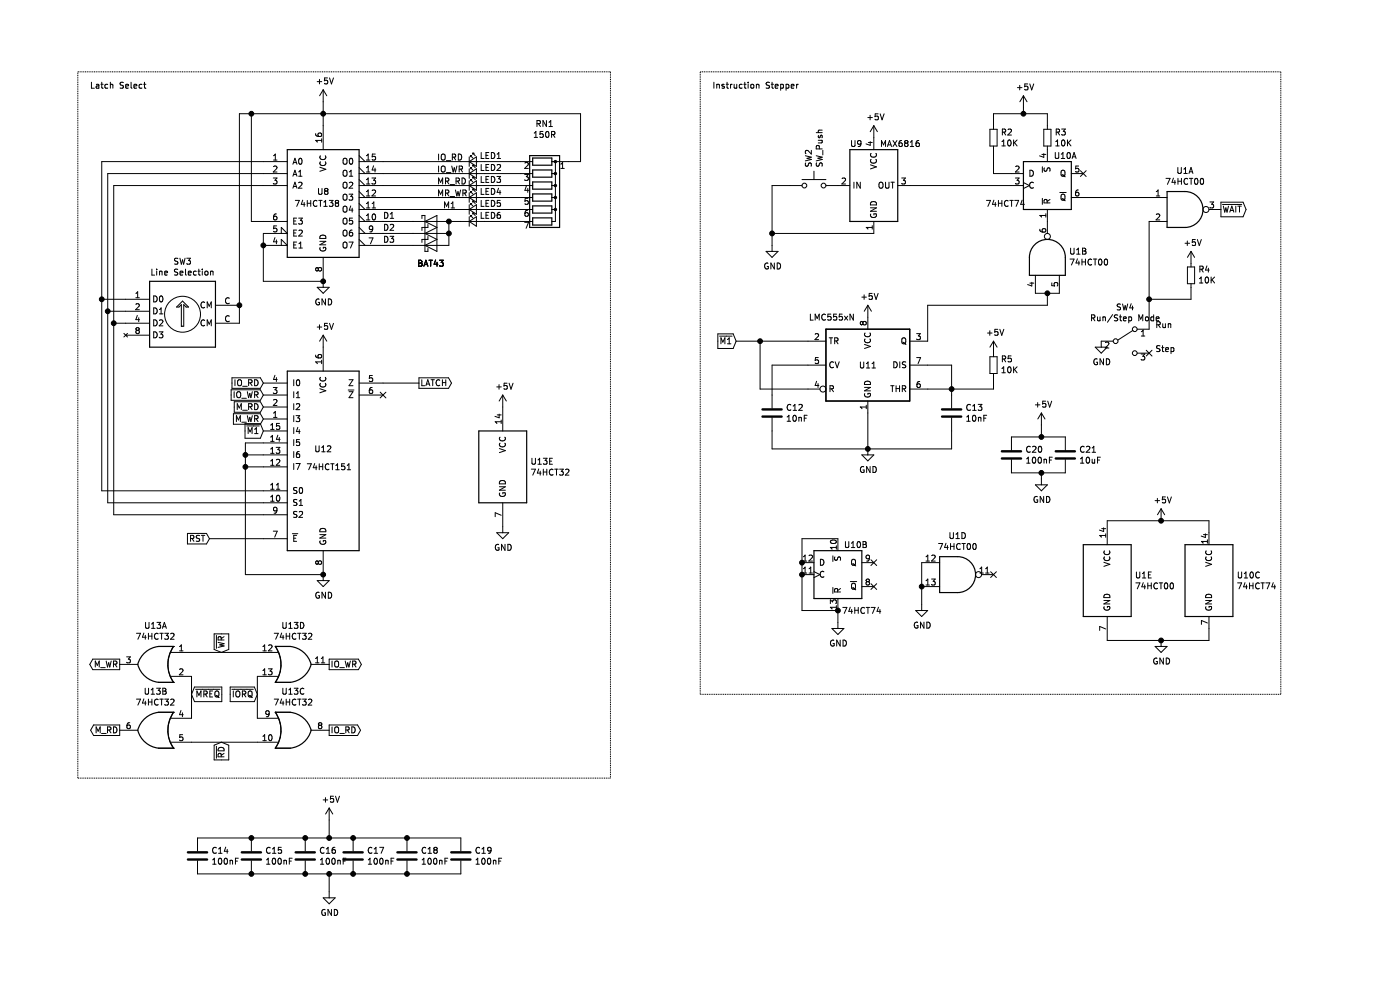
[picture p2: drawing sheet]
<svg xmlns="http://www.w3.org/2000/svg" width="297mm" height="210mm" viewBox="0 0 297 210" stroke-linecap="round" stroke-linejoin="round" font-family="sans-serif">
<g fill="none" stroke="#000" stroke-width=".21">
<path d="M19.4 17.4v1.3h.6M20.4 17.9h.5l.1 .8M21 18.2l-.6 .2v.3h.6M21.4 17.9h.5M21.6 17.4v1.1l.3 .2M22.9 17.9h-.4l-.3 .2 .2 .6h.5M23.4 18l.5-.1v.8M23.4 17.4v1.3M26.2 17.5l-.5-.1-.2 .2 .1 .4 .5 .2 .1 .3-.2 .2h-.5M26.7 18.3l.6-.1-.1-.3h-.4l-.1 .2v.6h.5M27.8 17.4v1.1l.2 .2M28.4 18.3l.6-.1v-.3h-.4l-.2 .2 .1 .6h.5"/>
<path d="M30.1 17.9h-.3l-.3 .2 .1 .6h.5M30.5 17.9h.5M30.6 17.4v1.1l.4 .2M67.3 17.3h1M67.8 16.8v1M68.6 19l-.8 1.3M68.6 19v12.7M68.6 19l.7 1.3M69.5 16.5h-.6l-.1 .6 .2-.1 .4 .1 .1 .6-.2 .1-.5-.1M69.9 16.5l.4 1.3 .4-1.3M151.4 17.4v1.3M152.1 17.9v.8"/>
<path d="M152.1 18l.4-.1 .1 .8M153.6 17.9h-.3l-.2 .2 .1 .1 .4 .2v.3h-.5M154.1 17.9h.4M154.2 17.4v1.1l.3 .2M155 17.9v.8M155.3 17.9l-.3 .2M155.7 17.9l.1 .8 .5-.1M156.3 17.9v.8M157.4 17.9h-.3l-.3 .2 .2 .6h.4M157.8 17.9h.5M158 17.4v1.1l.3 .2M158.7 17.4v.2"/>
<path d="M158.7 17.9v.8M159.4 17.9h.3l.2 .2-.1 .6-.5-.1zM160.5 18l.4-.1 .1 .8M160.5 17.9v.8M163.3 17.5l-.5-.1-.2 .2v.4l.5 .2 .2 .3-.3 .2h-.5M163.6 17.9h.5M163.8 17.4v1.1l.3 .2M164.4 18.3l.7-.1-.1-.3h-.4l-.2 .2 .1 .6h.5M165.6 17.9h.4l.2 .2-.1 .6h-.5M165.6 17.9v1.2M166.8 17.9h.3l.3 .2-.2 .6h-.4M166.8 17.9v1.2"/>
<path d="M167.9 18.3l.5-.1v-.3h-.4l-.1 .2v.6h.5M169 17.9v.8M169.3 17.9l-.3 .2M215.8 18.6h1M216.3 18.1v1M218 17.8h-.6v.6l.1-.1 .5 .1v.5l-.1 .2-.5-.2M218.5 17.8l.4 1.3 .4-1.3M53.3 24.1v22.9h7.6M58 37.8h.8l-.5 .4 .4 .2 .1 .4-.3 .2-.5-.1M58 34h.8M58 35.3l.5-.1 .3 .4-.8 .9h.8M58 33l.4-.3v1.3"/>
<path d="M60.9 34.3h-39.3v69.8h39.3M60.9 36.8h-38v69.9h38M60.9 39.4h-36.8v69.8h36.8M62.1 34.8l.5-1.2 .4 1.2M62.1 37.4l.5-1.3 .4 1.3M62.1 39.9l.5-1.3 .4 1.3M62.3 34.5h.6M62.3 37h.6M62.3 39.6h.6M63.4 38.8l.4-.2 .3 .4-.8 .9h.8M63.4 37.4h.7M63.4 36.5l.3-.4v1.3"/>
<path d="M63.5 33.7l.2-.1a.69 .69 0 0 1 .4 .6 .69 .69 0 0 1-.4 .6l-.3-.4zM67 28.3l.1 .5 .4 .1h.6l.1-.6-.2-.1-.5 .1-.1 .4 .3 .2M67.6 40v1l.2 .2h.4l.1-.2v-1M67.9 35.5l1.2 .4-1.2 .4M68 34.3a.56 .56 0 0 0 .5 .8 .56 .56 0 0 0 .5-.8M68 33.1a.56 .56 0 0 0 .5 .8 .56 .56 0 0 0 .5-.8M68.2 29.4v.8M68.2 29.8h-1.2l.3 .4M72.8 33.7l.3-.1a.44 .44 0 0 1 .5 .4v.7l-.5 .1-.3-.1zM72.8 36.3l.3-.2a.44 .44 0 0 1 .5 .4v.7l-.5 .2-.3-.2zM72.8 38.8l.3-.2a.44 .44 0 0 1 .5 .5v.6l-.5 .2-.3-.2zM74.1 38.8l.5-.2 .2 .4-.8 .9h.8"/>
<path d="M74.1 37.4h.7M74.1 36.5l.4-.4v1.3M74.2 33.7l.2-.1a.67 .67 0 0 1 .5 .6 .67 .67 0 0 1-.5 .6l-.3-.4zM76.2 34.3h36.8M76.2 36.8h36.8M76.2 39.4h36.8M76.2 38.1l1.3 1.3M76.2 35.6l1.3 1.2M76.2 33l1.3 1.3M77.7 34h.8M77.7 36.5h.8M77.7 39h.8"/>
<path d="M77.7 33l.4-.3v1.3M77.7 35.6l.4-.4v1.3M77.7 38.1l.4-.3v1.2M78.9 37.8h.8l-.4 .4 .3 .2 .1 .4-.3 .2-.5-.1M79.3 35.2l-.4 .9h.8M79.6 35.7v.8M79.6 32.7h-.6l-.1 .6 .5-.1 .3 .2v.3l-.3 .3-.5-.2M93 32.7v1.3M93 35.2v1.3M93 39v-1.2l.5 .9 .4-.9v1.2M93.7 35.4l.2-.2a.44 .44 0 0 1 .5 .5v.6l-.5 .2-.2-.2zM93.7 32.9l.2-.2a.44 .44 0 0 1 .5 .4v.7l-.5 .2-.2-.2z"/>
<path d="M94.5 38.4l.7-.1v-.4l-.7-.1v1.2M94.7 34.1h1M94.7 36.6h1M94.8 38.4l.4 .6M95.5 39.2h.9M95.8 35.2l.3 1.3 .3-.9 .2 .9 .3-1.3M96 33.3h.6v-.5l-.6-.1v1.3M96.3 33.3l.4 .7M96.7 38.4l.7-.1v-.4l-.7-.1v1.2M97.1 38.4l.4 .6M97.2 32.7a.64 .64 0 0 1 .7 .6 .64 .64 0 0 1-.7 .7zM97.4 35.9l.6-.1 .1-.5-.7-.1v1.3"/>
<path d="M97.7 35.9l.4 .6M98 37.8a.64 .64 0 0 1 .7 .6 .64 .64 0 0 1-.7 .6zM99.5 39.4l1.6-1.1v2.1zM99.5 33.3v2M99.5 35.8v2M99.5 38.3v2.1M99.5 34.3l1.6-1v2zM99.5 36.8l1.6-1v2zM99.8 38.1h.3M99.8 33v.3M99.8 35.6v.2M99.8 38.1v.2"/>
<path d="M99.8 38.1l.5 .5M99.8 35.6l.5 .5M99.8 35.6h.3M99.8 33l.5 .5M99.8 33h.3M100.3 37.6l.5 .5M100.3 32.5v.3M100.3 35v.3M100.3 37.6v.2M100.3 37.6h.3M100.3 35l.5 .6M100.3 35h.3"/>
<path d="M100.3 32.5l.5 .5M100.3 32.5h.3M102.1 40v1.2h.6M102.1 32.4v1.2h.6M102.1 34.9v1.3h.6M102.1 37.4v1.3h.6M103.1 38h.4M103.1 35.5h.4M103.1 33h.4M103.7 40h-.6v1.2h.6M103.7 32.4h-.6v1.2h.6M103.7 34.9h-.6v1.3h.6"/>
<path d="M103.7 37.4h-.6v1.3h.6M104.2 40a.64 .64 0 0 1 .8 .6 .64 .64 0 0 1-.8 .6zM104.2 32.4a.64 .64 0 0 1 .8 .6 .64 .64 0 0 1-.8 .6zM104.2 34.9a.64 .64 0 0 1 .8 .6 .64 .64 0 0 1-.8 .7zM104.2 37.4a.64 .64 0 0 1 .8 .7 .64 .64 0 0 1-.8 .6zM105.4 37.4h.8l-.4 .5 .3 .1 .1 .5-.3 .2-.5-.1M105.5 33.6h.7M105.5 32.7l.3-.3v1.2M105.5 35l.4-.1 .3 .3-.8 1h.8M105.8 39.9l-.3 .9h.7M111.3 37h.8l-.4 .5 .3 .1 .1 .4-.3 .3-.5-.2M111.4 34.6l.4-.1 .3 .3-.8 .9h.8"/>
<path d="M111.7 39.5l-.3 .9h.7M112 40v.8M113.3 29.2h.7M113.3 28.2l.4-.3v1.3M113.9 26.2l.7-.1v-.4l-.7-.1v1.2M114.2 26.2l.5 .6M115.2 27.9h-.6l-.1 .6 .5-.1 .3 .2v.3l-.3 .3-.5-.2M115.9 28l.1-.1a.69 .69 0 0 1 .5 .6 .69 .69 0 0 1-.5 .7l-.3-.5zM115.9 25.6v1.2l-.7-1.2v1.2M116.5 26.8h.7M116.5 25.9l.3-.3v1.2M117 28.5h.6l.1-.5-.7-.1v1.3"/>
<path d="M117.1 34.3h6.1v-10.2h-72.4v44.5h-5.1M117.1 36.8h.7M117.1 39.4h.7M117.3 28.5l.4 .7M117.8 34.3v12.7h-.7M119 35.7h.7M119 34.8l.3-.3v1.2M170.1 39.4h-6.3v13.9M170.1 38.1h5.1M170.8 33l1.3 .3-.9 .3 .9 .2-1.3 .3M170.9 34.6l-.1 .4 .2 .2h.3l.3-.5 .3-.1 .2 .2v.5M172.1 31.9v.8l-.9-.8-.4 .2 .2 .5"/>
<path d="M172.7 36.3v1.8M173.2 33l1.2 .3-.9 .3 .9 .2-1.2 .3M173.2 28.1h1.2M173.2 34.5v.5l.1 .2h.3l.3-.5 .3-.2 .2 .3v.5M173.6 29.8h.8M173.6 28.7v.4l.2 .1h.1l.2-.5h.3v.5M173.8 31.6l-.1-.7h-.4l-.1 .7h1.2M174.3 29.8l.1 .4-.8 .1M174.4 27.6l-.8 .1 .1 .4M174.6 31.9v1M175.2 39.4h5.1M178.6 37.9l.5-.1 .3 .3-.8 .9h.8"/>
<path d="M180.6 29.8v1.1l.3 .2 .4-.1 .1-.1v-1.1M181.2 38.6v1.3M182.5 38.6v1.3l-.7-1.3v1.3M182.7 30.4l-.3 .2-.4-.1-.1-.1 .1-.5 .4-.1 .3 .3-.1 .7-.2 .2-.4 .1M184.1 24.9h1M184.2 30.2h.8M184.6 24.5v.9M184.6 30v.8l-.9-.3M184.7 35l1.2 .4-1.2 .4M184.8 32.6a.56 .56 0 0 0 .5 .7 .56 .56 0 0 0 .5-.7M184.8 33.8a.56 .56 0 0 0 .5 .8 .56 .56 0 0 0 .5-.8M185.4 26.7l-.8 1.2"/>
<path d="M185.4 26.7v5M185.4 26.7l.7 1.2M186.3 24.1h-.6l-.1 .7 .2-.2 .4 .1 .1 .6-.2 .1-.5-.1M186.5 38.8l.3-.2 .3 .1a.78 .78 0 0 1-.1 1.2l-.5-.2zM186.7 24.1l.4 1.3 .5-1.3M187 31.1v-1.3l.4 .9 .5-.9v1.3M187.9 38.6v1.1l.2 .2h.4l.1-.2v-1.1M188.3 31.1l.4-1.3 .4 1.3M188.4 30.7h.6M189 38.6h.7M189.4 38.6v1.3M189.4 29.8l.9 1.3"/>
<path d="M190.3 29.8l-.9 1.3M190.5 39.4h26.6M191.3 37.8h.8l-.5 .4 .4 .2 .1 .4-.3 .2-.5-.1M191.3 29.8h-.2l-.3 .3-.1 .8 .2 .2 .5-.1v-.5l-.2-.2h-.3l-.2 .2M192.2 30.4l-.3 .2v.3l.3 .2 .3-.1 .1-.1v-.3l-.2-.2M192.2 30.4l-.3-.3 .3-.3h.2l.2 .3-.2 .3M192.2 30.4h.2M193.1 30.2l.4-.4v1.3M193.1 31.1h.7M194.9 29.8h-.2a.79 .79 0 0 0-.1 1.3l.4-.1v-.6l-.4-.1-.3 .2M210 27.4h1.5v3.6h-1.5zM210.8 27.4v-3.3h11.4v3.3"/>
<path d="M210.8 31v5.8h6.3M212.5 30l.4-.3v1.3M212.5 31h.8M212.6 28l.7-.1v-.4l-.7-.1v1.2M212.9 28l.5 .6M213.8 27.5l.5-.1 .3 .3-.8 .9h.8M213.9 29.8l.2-.1a.67 .67 0 0 1 .4 .6 .67 .67 0 0 1-.4 .7 .83 .83 0 0 1-.2-1.2zM215 29.7v1.3M215.2 30.2l.6 .8M215.4 37.8h.8l-.4 .4 .3 .2 .1 .4-.3 .2-.5-.1M215.5 35.3l.4-.1 .3 .4-.8 .9h.8M215.8 29.7l-.8 .7"/>
<path d="M217.1 20.3l-.7 1.3M217.1 20.3v3.8M217.1 20.3l.8 1.3M217.1 38.7l1.3 .7-1.3 .6M218.5 36.1a.64 .64 0 0 1 .7 .6 .64 .64 0 0 1-.7 .7zM219.2 38.8a.56 .56 0 0 0-.8 .5 .56 .56 0 0 0 .8 .5M221 32.8h.9M221.1 35.4v1.2M221.4 27.4h1.6v3.6h-1.6zM221.4 32.6v.8l-.9-.3M221.6 35.6l-.1 .5 .2 .2 .3-.1 .3-.5h.3l.1 .6M222.2 31v3.3"/>
<path d="M223.9 32.4v1l.2 .2h.4l.1-.2v-1M224 31h.7M224 30l.4-.3v1.3M224.1 28l.6-.1v-.4l-.6-.1v1.2M224.4 28l.4 .6M225.1 36.3l.3-.2a.44 .44 0 0 1 .5 .4v.7l-.5 .2-.3-.2zM225.1 33.6h.8M225.1 32.7l.4-.3v1.2M225.2 27.4h.8l-.4 .5 .3 .1 .1 .4-.3 .2-.5-.1M225.3 37.1l.7 .4M225.4 29.8l.1-.1a.67 .67 0 0 1 .4 .6 .67 .67 0 0 1-.4 .7 .83 .83 0 0 1-.1-1.2zM226.5 29.7v1.3"/>
<path d="M226.5 32.5l.2-.1a.69 .69 0 0 1 .4 .6 .69 .69 0 0 1-.4 .6l-.3-.5zM226.6 30.2l.6 .8M227.2 29.7l-.7 .7M227.3 36.8h2.5M227.4 33.6l.5-1.2 .4 1.2M227.6 33.3h.6M228.8 35.2h-.6v.6l.4-.1 .3 .3v.3l-.3 .2-.4-.1M229.2 36.2l1.2 1.2M230.4 36.2l-1.2 1.2M247.4 37.8h.8l-.5 1.3M248.9 37.8l-.3 .9h.8M249.2 38.3v.8"/>
<path d="M249.9 35.5v1.1l.2 .2 .4-.1 .1-.1v-1.1M249.9 37.8v1.3M249.9 38.4h.7M250.6 37.8v1.3M251.1 36.8h.8M251.1 35.9l.4-.4v1.3M252 38a.56 .56 0 0 0-.8 .5 .56 .56 0 0 0 .8 .5M252.2 36.8l.5-1.3 .4 1.3M252.3 37.8h.7M252.4 36.4h.5M252.7 37.8v1.3M253.5 38l.2-.2a.67 .67 0 0 1 .5 .7 .67 .67 0 0 1-.5 .6l-.3-.5z"/>
<path d="M254.7 38l.2-.2a.69 .69 0 0 1 .4 .7 .69 .69 0 0 1-.4 .6l-.3-.5zM32.2 57.1v1.3h.6M33.2 57.1v.1M33.2 57.5v.9M33.8 57.6h.5l.1 .8M33.8 57.5v.9M34.9 57.9l.7-.1-.1-.2-.4-.1-.2 .2 .1 .6h.5M37.7 57.2l-.5-.1-.2 .1 .1 .4 .6 .3v.2l-.2 .3-.5-.1M37.7 54.8h-.4l-.2 .1v.4l.5 .2 .1 .3-.2 .2h-.5M38.2 54.8l.3 1.2 .2-.9 .3 .9 .3-1.2M38.2 57.9l.6-.1v-.2l-.4-.1-.2 .2 .1 .6h.5M39.4 57.1v1.1l.1 .2"/>
<path d="M39.6 54.8h.8l-.4 .5 .4 .1v.5l-.2 .1-.6-.1M39.9 57.9l.7-.1-.1-.2-.4-.1-.2 .2 .1 .6h.5M41.6 57.6l-.3-.1-.3 .2 .2 .6h.4M42 57.5h.5M42.2 57.1v1.1l.3 .2M42.9 57.1v.1M42.9 57.5v.9M43.6 57.6l.3-.1 .2 .2-.1 .6-.3 .1-.3-.3zM44.7 57.6h.4l.1 .8M44.7 57.5v.9M55.9 52.1h5l-1.2-1.3v1.3M58.3 50.4l-.3 .9h.8"/>
<path d="M58.6 45.4h-.2a.79 .79 0 0 0-.1 1.2h.3l.2-.5-.3-.2h-.2l-.3 .2M58.6 50.9v.8M58.7 47.9h-.6l-.1 .6 .5-.1 .3 .3v.3l-.3 .2-.5-.1M59.7 49.5v-1.3l1.2 1.3h-5v10.2h12.7M62.3 52h.4M62.3 49.4h.4M62.3 46.9h.4M62.6 42.5h.9l-.5 1.3M62.9 46.3h-.6v1.2h.6M62.9 51.3h-.6v1.3h.6M62.9 48.8h-.6v1.3h.6M63.4 46.3h.7l-.4 .4 .4 .2v.4l-.2 .2-.5-.1"/>
<path d="M63.4 48.9l.5-.1 .2 .4-.7 .9h.7M63.4 52.6h.7M63.4 51.7l.4-.4v1.3M64.2 42.5l-.3 .8h.8M64.5 42.9v.9M65.2 42.5v1.3M65.2 43.1h.7M65.9 42.5v1.3M67.2 42.6a.56 .56 0 0 0-.8 .5 .56 .56 0 0 0 .8 .6M67.5 57l-.2-.2-.3 .2v.2l.2 .3 .3-.3M67.5 57l.2-.2h.3l.2 .2v.4l-.2 .1h-.3l-.2-.3M67.5 57v.2"/>
<path d="M67.6 42.5h.7M67.9 51.2h1.2l-1.2 .7h1.2M67.9 52.5a.57 .57 0 0 0 .6 .8 .57 .57 0 0 0 .5-.8h-.4v.2M68 42.5v1.3M68 50a.67 .67 0 0 1 .8-.1 .67 .67 0 0 1 .3 .7h-1.2zM68.6 54.6v6.3M68.7 42.9l.4-.4v1.3M68.7 43.8h.7M69.1 40.5l-.3-.2 .3-.3 .4 .1v.3l-.2 .1M69.1 40.5l-.3 .3v.2l.3 .2h.4l.1-.2-.1-.4-.2-.1M69.1 40.5h.2M69.9 42.5h.7l-.4 .5 .4 .1v.4l-.2 .3-.5-.1"/>
<path d="M71.4 43.1l-.3-.3 .3-.3 .4 .1v.3l-.2 .2M71.4 43.1l-.3 .2v.2l.3 .3 .3-.1 .1-.2v-.3l-.2-.1M71.4 43.1h.2M72.8 41.4l.3-.2a.44 .44 0 0 1 .5 .4v.7l-.5 .2-.3-.2zM72.8 46.4l.3-.1a.44 .44 0 0 1 .5 .4v.7l-.5 .1-.3-.1zM72.8 43.9l.3-.2a.44 .44 0 0 1 .5 .5v.6l-.5 .2-.3-.2zM72.8 49l.3-.2a.44 .44 0 0 1 .5 .4v.7l-.5 .2-.3-.2zM72.8 51.5l.3-.2a.44 .44 0 0 1 .5 .5v.6l-.5 .2-.3-.2zM74 41.2h.8l-.4 .5 .4 .1v.5l-.2 .2-.6-.2M74 51.3h.9l-.5 1.3M74.4 43.7l-.3 .9h.8M74.7 48.8h-.2a.79 .79 0 0 0-.1 1.3l.4-.2v-.5l-.4-.1-.3 .2"/>
<path d="M74.7 44.2v.8M74.8 46.3h-.6l-.1 .6 .2-.2 .5 .2v.5l-.2 .1-.5-.1M76.2 47h36.8M76.2 41.9h36.8M76.2 44.4h36.8M76.2 49.5h19M76.2 45.7l1.3 1.3M76.2 43.2l1.3 1.2M76.2 40.6l1.3 1.3M76.2 50.8l1.3 1.3M76.2 48.2l1.3 1.3M77.7 44.1h.8"/>
<path d="M77.7 46.6h.8M77.7 40.7l.4-.4v1.3M77.7 43.2l.4-.4v1.3M77.7 45.7l.4-.3v1.2M77.7 41.6h.8M78.3 50.5h.8l-.5 1.2M78.9 40.4l.5-.1 .3 .4-.8 .9h.8M78.9 44.1h.8M78.9 43.2l.4-.4v1.3M79.1 45.5l.2-.1a.67 .67 0 0 1 .4 .6 .67 .67 0 0 1-.4 .6l-.4-.4zM79.1 48.5l-.3 .2h-.3l-.2-.2 .1-.5 .4-.1 .3 .3-.2 .9-.4 .1M81.6 45a.64 .64 0 0 1 .7 .7 .64 .64 0 0 1-.7 .6z"/>
<path d="M81.6 47.6a.64 .64 0 0 1 .7 .6 .64 .64 0 0 1-.7 .7zM81.6 50.1a.64 .64 0 0 1 .7 .7 .64 .64 0 0 1-.7 .6zM82.7 50.1h.8l-.4 .5 .3 .1 .1 .5-.2 .2-.6-.1M82.8 47.7l.5-.1 .2 .3-.8 1h.8M82.8 46.3h.7M82.8 45.4l.4-.4v1.3M88.8 55.8h.5M88.8 55.2h.5l.2 .3-.2 .3 .3 .2-.2 .4-.6 .1zM89.5 46.3v-.6h.6v7.6h.7v-.6M89.9 56.5l.5-1.3 .4 1.3M90 56.1h.7M90.1 47l2.6-1.3v7.6l-2.6-1.2 2.6-1.3-2.6-1.3 2.6-1.3z"/>
<path d="M90.8 50.2v.6h-1.3v.6M90.8 47.6v.6h-1.3v.7M91 55.2h.7M91.4 55.2v1.3M92.4 55.2l-.3 .8h.8M92.7 55.6v.9M93 41.6v-1.3l.5 .9 .4-.9v1.3M93.2 55.2h.8l-.4 .5 .4 .1v.5l-.2 .2-.6-.2M94.3 44.1v-1.3l.4 1 .5-1v1.3M94.5 41l.7-.1v-.5l-.7-.1v1.3M94.8 41l.4 .6M95.2 47v5.1h-19"/>
<path d="M95.5 41.7h.9M95.7 44.1h.7M95.7 43.2l.4-.4v1.3M96.6 40.3l.3 1.3 .3-.9 .2 .9 .3-1.3M98.2 41l.6-.1 .1-.5-.7-.1v1.3M98.5 41l.4 .6M99.5 40.9v2M99.5 43.4v2.1M99.5 46v2M99.5 47l1.6-1v2zM99.5 41.9l1.6-1v2zM99.5 44.4l1.6-1v2.1z"/>
<path d="M99.8 45.7h.3M99.8 45.7l.5 .5M99.8 40.6v.3M99.8 43.2v.2M99.8 45.7v.3M99.8 43.2l.5 .5M99.8 43.2h.3M99.8 40.6l.5 .5M99.8 40.6h.3M100.3 45.2l.5 .5M100.3 45.2h.3M100.3 40.1v.3"/>
<path d="M100.3 42.7v.2M100.3 45.2v.3M100.3 42.7l.5 .5M100.3 42.7h.3M100.3 40.1l.5 .5M100.3 40.1h.3M102.1 42.5v1.3h.6M102.1 45v1.3h.6M103.1 43.1h.4M103.1 45.7h.4M103.1 40.6h.4M103.7 42.5h-.6v1.3h.6"/>
<path d="M103.7 45h-.6v1.3h.6M104.2 42.5a.64 .64 0 0 1 .8 .6 .64 .64 0 0 1-.8 .7zM104.2 45a.64 .64 0 0 1 .8 .7 .64 .64 0 0 1-.8 .6zM106.1 45l-.5 .2-.1 .4v.6l.6 .1 .1-.2-.1-.5-.4-.1-.2 .3M106.1 40.4v.8M106.1 42.5h-.6v.6l.4-.1 .3 .2v.3l-.3 .3-.4-.1M111.3 47.2h.8l-.5 1.2M112 44.6h-.3a.79 .79 0 0 0-.1 1.3l.4-.1 .1-.4-.3-.3h-.2l-.2 .3M112 42.1h-.6v.6l.4-.1 .3 .2v.3l-.3 .2-.4-.1M117.1 41.9h.7M117.1 44.4h.7M162.5 53.3h2.6l-1.3 1.3z"/>
<path d="M162.9 55.9a.59 .59 0 0 0-.7 .5 .59 .59 0 0 0 .7 .6l.1-.5h-.3M164.3 55.8v1.3l-.8-1.3v1.3M164.9 55.8a.64 .64 0 0 1 .7 .6 .64 .64 0 0 1-.7 .7zM184.7 44.1h1.2l-1.2 .7h1.2M184.7 45.4a.57 .57 0 0 0 .6 .8 .57 .57 0 0 0 .5-.8h-.4v.2M184.8 42.9a.67 .67 0 0 1 .8-.1 .67 .67 0 0 1 .3 .7h-1.2zM185 47.9v.7M185 48.2h-1.2l.3 .4M185.4 47v2.5h-21.6M209.3 42.5h.8l-.5 1.3M210.8 42.5l-.3 .8h.8M211.1 42.9v.9"/>
<path d="M211.8 43.1h.7M211.8 42.5v1.3M212.5 42.5v1.3M213.9 42.6a.56 .56 0 0 0-.8 .5 .56 .56 0 0 0 .8 .6M214.2 42.5h.8M214.6 42.5v1.3M215.3 42.5h.8l-.5 1.3M216.8 42.5l-.3 .8h.8M217.1 42.9v.9M218.9 59.9v.8l-.9-.3M219.7 58.4v3.8h5v-3.8M220.6 48.6l.1 .5 .5 .1 .6-.1v-.5l-.2-.1-.4 .1-.1 .4 .2 .2"/>
<path d="M221.1 42.1v1.2M221.9 45.3v.8M221.9 45.7h-1.3l.3 .4M222.1 43l-.1-.6h-.4l-.1 .6h1.3M222.2 44.4v5.1M222.8 42.3l-.7 .4M224.8 40.8h1.4M225.1 41.4l.3-.2a.44 .44 0 0 1 .5 .4v.7l-.5 .2-.3-.2zM225.3 42.2l.7 .4M227 55h.9l-.6 1.2M227.1 52.6v1.1l.3 .2h.3l.2-.2v-1.1M227.3 41.9h20.3"/>
<path d="M228.4 53l.4-.4v1.3M228.4 53.9h.7M228.6 54.9l-.3 .9h.7M228.8 40.3h-.3a.79 .79 0 0 0-.1 1.3l.4-.1 .1-.5-.3-.2h-.2l-.2 .2M228.9 55.4v.8M229.5 55v1.2M229.5 55.6h.8M229.7 53.3h.4M229.7 52.6h.4l.2 .3-.2 .4 .3 .2-.1 .4h-.6zM230.3 55v1.2M231.6 55.1a.56 .56 0 0 0-.8 .5 .56 .56 0 0 0 .8 .5M231.9 55h.8"/>
<path d="M232.3 55v1.2M233.2 55.1l.1-.1a.67 .67 0 0 1 .5 .6 .67 .67 0 0 1-.5 .6l-.3-.5zM234.4 55.1l.2-.1a.69 .69 0 0 1 .4 .6 .69 .69 0 0 1-.4 .6l-.3-.5zM245.3 45.5l.5-.1 .2 .3-.7 .9h.7M245.3 41.6h.7M245.3 40.7l.4-.4v1.3M247.6 47h-3.8v22.8h-2.6M251.4 51.6h1M251.9 51.1v1M251.9 56.6h1.5v3.6h-1.5zM252.7 53.3l-.8 1.3M252.7 53.3v3.3"/>
<path d="M252.7 53.3l.7 1.3M253.6 50.8h-.6l-.1 .6 .2-.1 .4 .1 .1 .6-.2 .1-.5-.1M254 50.8l.4 1.3 .4-1.3M254.4 59.1l.4-.3v1.2M254.5 57.1l.7-.1v-.4l-.7-.2v1.3M254.8 57.1l.5 .6M255.8 58.9l.2-.1a.67 .67 0 0 1 .4 .6 .67 .67 0 0 1-.4 .6l-.3-.5zM256 56.4l-.3 .9h.8M256.3 56.9v.8M256.5 44.4h2.5M256.7 42.8h.8l-.5 .5 .4 .1 .1 .5-.3 .2-.5-.1M256.9 58.8v1.2"/>
<path d="M257.1 59.3l.6 .7M257.7 58.8l-.8 .7M259 42.9h4.7l.6 1.5-.6 1.6h-4.7zM259.3 43.4h4.1M259.5 43.7l.3 1.3 .3-.9 .2 .9 .3-1.3M260.9 45l.4-1.3 .5 1.3M261 44.6h.6M262.2 43.7v1.3M262.6 43.7h.7M262.9 43.7v1.3M21.6 63.5h10.1M22.9 66h8.8"/>
<path d="M24.1 68.6h7.6M26.3 70.7l.7 .8M26.7 71.1h5M27 70.7l-.7 .8M28.8 62.2l.4-.3v1.3M28.8 64.6l.5-.2 .3 .4-.8 .9h.8M28.8 63.2h.8M29.1 70.1l-.3-.3 .3-.3h.2l.3 .3-.3 .3M29.1 70.1l-.3 .2v.2l.3 .3 .3-.1 .2-.2v-.2l-.3-.2M29.1 70.1h.2M29.1 66.9l-.3 .9h.8M29.4 67.4v.8"/>
<path d="M32.6 70.4a.64 .64 0 0 1 .7 .6 .64 .64 0 0 1-.7 .7zM32.6 67.9a.64 .64 0 0 1 .7 .6 .64 .64 0 0 1-.7 .6zM32.6 65.3a.64 .64 0 0 1 .7 .6 .64 .64 0 0 1-.7 .7zM32.6 62.8a.64 .64 0 0 1 .7 .6 .64 .64 0 0 1-.7 .6zM33.8 70.4h.8l-.5 .5 .4 .1 .1 .4-.3 .3-.5-.2M33.8 68l.5-.1 .3 .3-.8 .9h.8M33.8 66.6h.8M33.8 65.7l.4-.4v1.3M34 62.9l.1-.1a.67 .67 0 0 1 .5 .6 .67 .67 0 0 1-.5 .6l-.3-.4zM37.5 65.1l1.2-1.2 1.3 1.2h-.5l-.5-.5v4.6h-.5v-4.6l-.5 .5zM38.5 69.2h.1M43.4 64.2a.58 .58 0 0 0-.8 .5 .58 .58 0 0 0 .7 .6l.1-.1"/>
<path d="M43.4 68a.58 .58 0 0 0-.8 .5 .58 .58 0 0 0 .7 .6l.1-.1M44 65.3v-1.3l.4 1 .4-1v1.3M44 69.1v-1.2l.4 .9 .4-.9v1.2M45.7 64.8h5.1M48.6 67.1a.56 .56 0 0 0-.8 .5 .56 .56 0 0 0 .8 .5M48.6 63.3a.56 .56 0 0 0-.8 .5 .56 .56 0 0 0 .8 .5M58.3 79.6l-.3 .9h.8M67 75.3l.1 .4 .4 .2h.6l.1-.6-.2-.1-.5 .1-.1 .4 .3 .2M67.3 69.4h1M67.3 60.9h2.5l-1.2 1.3zM67.7 63.5a.59 .59 0 0 0-.7 .6 .59 .59 0 0 0 .7 .5l.1-.5h-.3M67.8 68.9v1"/>
<path d="M68.2 76.4v.7M68.2 76.8h-1.2l.3 .3M68.6 71.1v7.6M68.6 71.1l-.8 1.3M68.6 71.1l.7 1.3M69 63.4v1.3l-.7-1.3v1.3M69.5 68.6h-.6l-.1 .6 .2-.1h.4l.1 .6-.2 .2-.5-.2M69.7 63.4a.64 .64 0 0 1 .7 .6 .64 .64 0 0 1-.7 .7zM69.9 68.6l.4 1.3 .4-1.3M79 79.7h-.6l-.1 .6 .5-.2 .3 .3v.3l-.3 .2-.5-.1M152.3 70.8h3.2l.7 1.6-.7 1.5h-3.2zM152.6 71.3h2.7"/>
<path d="M152.9 72.9v-1.2l.5 .9 .4-.9v1.2M154.3 72.9h.8M154.3 72l.4-.3v1.2M156.2 72.4h19M161.2 72.4v10.1h12.7M171.9 66.6v1.3h.6M172.9 70.9l.5-.1 .3 .3-.8 .9h.8M172.9 67.9v-1.3l.5 .9 .4-.9v1.3M173.6 75.9h-.6l-.1 .6 .5-.2 .3 .3v.3l-.3 .2-.5-.1M175.1 66.8a.56 .56 0 0 0-.8 .5 .56 .56 0 0 0 .8 .5M175.2 77.5h-11.4v9.1M175.9 71.7h.7"/>
<path d="M176.3 66.6h-.7v.6l.5-.1 .2 .3v.3l-.2 .2-.5-.1M176.3 71.7v1.2M176.8 76.9a.56 .56 0 0 0-.8 .5 .56 .56 0 0 0 .8 .5M177.1 72.3l.6-.1v-.4l-.6-.1v1.2M177.2 76.7l.4 1.3 .4-1.3M177.3 72.3l.5 .6M177.5 66.6h-.6l-.1 .6 .2-.1 .5 .1v.6l-.2 .1-.5-.1M178.7 66.6h-.6l-.1 .6 .5-.1 .2 .3v.3l-.2 .2-.5-.1M179.2 67.1l.6 .8M179.8 67.1l-.6 .8M181 66.6v1.3l-.7-1.3v1.3M182.5 76.8v1l.3 .3h.2l.2-.3v-1"/>
<path d="M182.8 63h1M183.1 68.4l.2-.2h.2l.3 .2-.1 .4-.2 .1h-.2l-.2-.2M183.1 68.4l-.3-.2-.3 .2v.3l.3 .2 .3-.2M183.1 68.4v.3M183.3 62.5v1M183.4 73.1l1.3 .4-1.3 .4M183.5 70.6a.56 .56 0 0 0 .5 .8 .56 .56 0 0 0 .5-.8M183.5 71.9a.56 .56 0 0 0 .5 .8 .56 .56 0 0 0 .5-.8M183.8 77.1l.4-.3v1.3M183.8 78.1h.7M184.1 64.8v5M184.1 64.8l-.8 1.2"/>
<path d="M184.1 64.8l.8 1.2M185 77.1l.4-.3v1.3M185 78.1h.7M185 62.2h-.6v.6l.1-.1 .5 .1v.6l-.2 .1-.4-.1M185.4 62.2l.5 1.3 .4-1.3M189.6 76.7a.64 .64 0 0 1 .8 .7 .64 .64 0 0 1-.8 .6zM190.9 76.7v1.3M191.4 71.8l.2-.1a.44 .44 0 0 1 .6 .4l-.1 .7-.5 .1-.2-.1zM191.5 72.6l.7 .5M192.2 76.8l-.5-.1-.3 .3 .1 .3 .6 .2v.4l-.7 .1M193 77.5h8.9v9.1M194.5 70.8h.8l-.5 .5 .4 .1 .1 .4-.3 .2-.5-.1"/>
<path d="M194.5 75.9h.8l-.5 1.2M209.5 70.6h1M210 70.2v.9M210 75.7h1.5v3.5h-1.5zM210.8 79.2v3.3h-17.8M210.8 72.4v3.3M210.8 72.4l-.8 1.2M210.8 72.4l.7 1.2M211.7 69.9h-.6l-.1 .6 .2-.2 .4 .1 .1 .6-.2 .1-.5-.1M212.1 69.9l.4 1.2 .4-1.2M212.5 79.1h.8M212.5 78.2l.4-.4v1.3"/>
<path d="M212.6 76.2l.7-.1v-.5l-.7-.1v1.3M212.9 76.2l.5 .6M213.9 77.9l.2-.1a.67 .67 0 0 1 .4 .6 .67 .67 0 0 1-.4 .7l-.3-.5zM214.5 75.5h-.6l-.1 .6 .5-.1 .3 .2v.3l-.3 .3-.5-.2M215 77.8v1.3M215.2 78.4l.6 .7M215.8 77.8l-.8 .7M218.5 60.1h.8M222.2 62.2v2.6h-25.4v7.6h-3.8M223.1 60v.6l.6 .1-.1-.5 .3-.3h.3l.2 .3-.1 .5M231.6 67.4l.6-.1v-.4l-.6-.1v1.3M231.8 67.4l.5 .7"/>
<path d="M232.4 73.6h2.5l-1.3 1.3zM232.8 76.2a.59 .59 0 0 0-.8 .6 .59 .59 0 0 0 .8 .5v-.5h-.2M232.8 67.2l.1 .8 .5-.1M233.4 67.2v.9M234 67.2v.9M234 67.3h.5v.8M234.1 76.1v1.3l-.7-1.3v1.3M234.5 72.7l.5-.2 .2 .4-.7 .9h.7M234.7 76.1a.64 .64 0 0 1 .7 .6 .64 .64 0 0 1-.7 .7zM236 66.7l-1.1 1.7M236.2 72.4h-2.6v1.2M237.1 66.9l-.5-.1-.2 .1v.4l.6 .2 .1 .3-.2 .3-.5-.1"/>
<path d="M237.5 67.2h.5M237.7 66.8v1.1l.3 .2M237.7 64.6l-.5-.1-.2 .1v.4l.6 .2 .1 .3-.2 .2h-.5M238.1 64.5l.3 1.2 .3-.9 .2 .9 .3-1.2M238.3 67.6l.6-.1v-.2l-.4-.1-.2 .2 .1 .6h.5M239.5 67.3l.3-.1 .3 .2-.1 .6h-.5M239.5 67.2v1.3M240 64.4l-.3 .9h.8M240.2 64.9v.8M240.3 70.1l-3.1 2M241.2 74.9h2.6M241.6 68.1v-1.3l.4 .9 .4-.9v1.3"/>
<path d="M242.1 75.1h.8l-.5 .5 .4 .1 .1 .4-.3 .3-.5-.2M242.1 71.3h.8M242.1 70.4l.4-.4v1.3M243.1 67.3l.3-.1 .3 .2-.2 .6-.5-.1zM243.2 74.3l1.2 1.2M244.4 74.3l-1.2 1.2M244.7 67.3l-.3-.1-.3 .2 .2 .6h.4M244.7 66.8v1.3M245.3 67.6l.6-.1-.1-.2-.3-.1-.2 .2v.6h.5M245.4 68.9l.7-.1v-.4l-.7-.2v1.3M245.7 68.9l.4 .6M246.1 73.4l-.5-.1-.2 .1v.4l.6 .2 .1 .4-.3 .2-.4-.1"/>
<path d="M246.4 73.7h.5M246.6 73.3v1.1l.3 .2M246.7 68.7v.8l.5-.1M247.2 68.7v.8M247.3 74.1l.6-.1-.1-.2-.3-.1-.2 .2 .1 .6h.4M247.8 68.7v.8M247.8 68.8l.5-.1 .1 .8M248.4 73.8l.4-.1 .2 .3-.1 .5h-.5M248.4 73.7v1.3M252.7 60.2v3.3h-8.9M254.4 60h.8M49 82.7h6.2l.7 1.1-.7 1.1h-6.2z"/>
<path d="M49.2 80.1h6l.7 1.2-.7 1.1h-6zM49.5 87.8h5.7l.7 1.1-.7 1.1h-5.7zM49.7 83.1v1.3M49.7 85.2h5.5l.7 1.1-.7 1.2h-5.5zM49.8 80.5v1.3M50.2 89.4v-1.2l.4 .9 .4-.9v1.2M50.3 83.3l.2-.2a.45 .45 0 0 1 .6 .4l-.2 .8h-.5a.92 .92 0 0 1-.1-1zM50.3 86.9v-1.3l.5 .9 .4-.9v1.3M50.5 80.7l.2-.2a.45 .45 0 0 1 .5 .5v.6l-.5 .2-.2-.2zM51.3 84.5h1M51.3 89.6h1M51.5 81.9h1"/>
<path d="M51.5 87h1M52 89.9h3.2l.7 1.5-.7 1.6h-3.2zM52.1 96.5h8.8M52.1 99h8.8M52.3 90.4h2.7M52.5 83.1l.2 1.3 .3-1 .2 1 .3-1.3M52.5 88.2l.2 1.2 .3-.9 .2 .9 .3-1.2M52.6 92v-1.3l.4 .9 .5-.9v1.3M52.7 81.2l.7-.1v-.4l-.7-.2v1.3M52.7 86.3l.7-.1v-.4l-.7-.2v1.3M53 81.2l.5 .6M53 86.3l.5 .6"/>
<path d="M54 80.5a.64 .64 0 0 1 .8 .7 .64 .64 0 0 1-.8 .6zM54 92h.7M54 91.1l.4-.4v1.3M54 83.7l.7-.1v-.4l-.7-.1v1.3M54 85.6a.64 .64 0 0 1 .8 .7 .64 .64 0 0 1-.8 .6zM54 88.8l.7-.1v-.4l-.7-.1v1.2M54.3 83.7l.4 .7M54.3 88.8l.4 .6M55.9 86.3h5M55.9 88.9h5M55.9 91.4h5M55.9 83.8h5"/>
<path d="M55.9 81.3h5M57.4 90.2l.4-.4v1.3M57.4 92.7l.4-.3v1.2M57.4 95.3l.4-.4v1.3M57.4 97.8l.4-.4v1.3M57.4 98.7h.8M57.4 96.2h.8M57.4 93.6h.8M57.4 91.1h.8M58 82.2h.8l-.5 .5 .4 .1 .1 .4-.3 .3-.5-.2M58 87.6l.4-.3v1.2M58 84.9l.5-.2 .3 .4-.8 .9h.8"/>
<path d="M58 88.5h.8M58.6 94.9h.8l-.5 .5 .4 .1 .1 .4-.3 .3-.5-.2M58.6 80.1v.8M58.6 97.6l.5-.2 .3 .4-.8 .9h.8M58.9 92.3l-.3 .9h.8M59.2 92.8v.8M59.3 89.8h-.6l-.1 .6 .5-.1 .3 .3v.3l-.3 .2-.5-.1M60.9 94h-8.8v27.9h16.5M62.3 80.5v1.3M62.3 83.1v1.3M62.3 85.6v1.3M62.3 88.2v1.2"/>
<path d="M62.3 90.7v1.3M62.3 93.2v1.3M62.3 95.8v1.3M62.3 98.3v1.3M62.8 88.2h.8l-.4 .4 .3 .2v.6l-.7-.1M62.8 98.3h.9l-.6 1.3M62.9 84.4h.7M62.9 85.8l.5-.2 .2 .4-.8 .9h.8M62.9 83.4l.3-.3v1.3M63 80.7l.2-.2a.69 .69 0 0 1 .4 .7 .69 .69 0 0 1-.4 .6l-.3-.5zM63.2 90.7l-.3 .8h.8M63.5 95.8l-.4 .1-.2 .4v.6l.6 .1v-.7h-.4l-.2 .2"/>
<path d="M63.5 91.1v.9M63.5 93.2h-.6v.7l.2-.2 .4 .1v.6l-.1 .1-.5-.1M65.2 98.4h.8l-.5 1.2M66.8 98.3l-.3 .9h.7M67 94.6v1l.2 .2h.3l.2-.2v-1M67.1 98.8v.8M67.7 99h.8M67.7 98.4v1.2M67.9 82.5l1.2 .4-1.2 .4M68 80a.56 .56 0 0 0 .5 .8 .56 .56 0 0 0 .5-.8M68 81.3a.56 .56 0 0 0 .5 .8 .56 .56 0 0 0 .5-.8M68.3 95.8h.7"/>
<path d="M68.3 94.9l.3-.3v1.2M68.5 98.4v1.2M69.5 94.7l.4-.1 .3 .3-.8 .9h.8M69.8 98.5a.56 .56 0 0 0-.8 .5 .56 .56 0 0 0 .8 .5M70.2 98.4h.7M70.5 98.4v1.2M71.2 99.6h.8M71.2 98.7l.4-.3v1.2M73.1 98.4h-.6l-.1 .6 .5-.1 .3 .2v.3l-.3 .2-.5-.1M73.7 99.6h.7M73.7 98.7l.3-.3v1.2M73.9 82.7h1.2"/>
<path d="M74 80.5h.9l-.9 1.3h.9M74 83.1h.9l-.9 1.3h.9M76.2 83.8h5.1M76.2 81.3h12.7M78.9 82.2h-.2a.79 .79 0 0 0-.1 1.3l.3-.1 .2-.5-.3-.2h-.2l-.3 .2M80.6 83.2l1.3 1.2M81.9 83.2l-1.3 1.2M88.9 80.1h6.2l.7 1.2-.7 1.1h-6.2zM89.5 80.5v1.3h.6M90.4 81.8l.4-1.3 .4 1.3M90.5 81.5h.6M91.4 80.5h.8"/>
<path d="M91.8 80.5v1.3M93.3 80.7a.56 .56 0 0 0-.8 .5 .56 .56 0 0 0 .8 .5M93.9 80.5v1.3M93.9 81.2h.7M94.6 80.5v1.3M105.4 82.1h.9M105.5 88h.8M105.9 81.6v1M105.9 87.8v.8l-.9-.3M105.9 95.1l1.3 .5-1.3 .4M106.1 92.7a.56 .56 0 0 0 .5 .8 .56 .56 0 0 0 .5-.8M106.1 94a.56 .56 0 0 0 .5 .8 .56 .56 0 0 0 .5-.8"/>
<path d="M106.3 89.1v.7M106.3 89.5h-1.2l.3 .3M106.7 83.8v7.6M106.7 83.8l-.8 1.3M106.7 83.8l.7 1.3M107.6 81.3h-.6l-.1 .6 .2-.1h.4l.1 .6-.2 .2-.5-.2M108 81.3l.4 1.3 .4-1.3M112.7 99.5h.9l-.6 1.3M112.8 97.2v1l.3 .3 .4-.1 .1-.2v-1M114.1 98.5h.8M114.1 97.6l.4-.4v1.3M114.3 99.5l-.3 .9h.8"/>
<path d="M114.6 99.9v.9M115.3 97.2h.7l-.4 .5 .4 .1v.5l-.2 .2-.5-.2M115.3 99.5v1.3M116 99.5v1.3M116.6 97.8h.4M117.2 97.2h-.6v1.3h.6M117.3 99.6a.56 .56 0 0 0-.8 .6 .56 .56 0 0 0 .8 .5M117.7 99.5h.7M118.1 99.5v1.3M118.7 99.5h.8l-.4 .5 .3 .1 .1 .5-.3 .2-.5-.1M120 99.6l.5-.1 .2 .4-.8 .9h.8M163.8 88.6v6.6h38.1v-6.6"/>
<path d="M167 88.4l.4-.3v1.3M167 89.4h.7M167.8 85.9a.56 .56 0 0 0-.8 .5 .56 .56 0 0 0 .8 .5M168.3 87h.7M168.3 86.1l.3-.3v1.2M168.3 88.2l.2-.1a.67 .67 0 0 1 .5 .6 .67 .67 0 0 1-.5 .7l-.3-.5zM169.5 85.9l.5-.1 .2 .3-.8 .9h.8M169.5 88.6h.5v.8M169.5 88.5v.9M170.6 88.7h.5M171.2 88.1h-.6v1.3M173.2 80.9l-.3 .9h.8"/>
<path d="M173.5 81.4v.8M176.1 82.5l.7-.1v-.5l-.7-.1v1.3M176.4 82.5l.4 .6M182.8 96.5h2.6l-1.3 1.3zM183.2 99a.59 .59 0 0 0-.7 .6 .59 .59 0 0 0 .7 .6l.1-.5h-.2M183.4 82.2h1.3l-1.3 .7h1.3M183.5 83.5a.57 .57 0 0 0 .5 .7 .57 .57 0 0 0 .5-.8h-.4v.3M183.6 81a.67 .67 0 0 1 .7-.1 .67 .67 0 0 1 .4 .7h-1.3zM183.8 86v.7M183.8 86.3h-1.3l.4 .4M184.1 85.1v11.4M184.6 99v1.2l-.8-1.2v1.2"/>
<path d="M185.2 99a.64 .64 0 0 1 .7 .6 .64 .64 0 0 1-.7 .6zM189 81.8h.7M189.3 81.8v1.3M190.1 81.8v1.3M190.1 82.4h.7M190.8 81.8v1.3M191.4 82.5l.7-.1v-.5l-.7-.1v1.3M191.7 82.5l.5 .6M195.1 80.9h-.2a.79 .79 0 0 0-.1 1.3l.3-.1 .2-.4-.3-.3h-.2l-.3 .3M205.1 89.4h.7M205.1 88.4l.4-.3v1.3M205.9 85.9a.56 .56 0 0 0-.8 .5 .56 .56 0 0 0 .8 .5"/>
<path d="M206.3 87h.8M206.3 86.1l.4-.3v1.2M206.4 88.2l.2-.1a.67 .67 0 0 1 .5 .6 .67 .67 0 0 1-.5 .7l-.3-.5zM207.5 85.8h.8l-.4 .5 .3 .1 .1 .4-.3 .2-.5-.1M207.6 88.5v.9M207.6 88.6h.4l.1 .8M208.7 88.7h.4M209.3 88.1h-.6v1.3M214.6 95.5v-2.8h11.4v2.8M214.6 97.5v2.8h11.4v-2.8M217.8 98.2h.7M217.8 97.3l.4-.3v1.2"/>
<path d="M218.6 94.8a.56 .56 0 0 0-.8 .5 .56 .56 0 0 0 .8 .5M219 94.8l.5-.1 .3 .3-.8 .9h.8M219.1 97.1l.2-.1a.67 .67 0 0 1 .4 .6 .67 .67 0 0 1-.4 .6l-.3-.4zM219.7 85.9h.9M220.1 85.4v1M220.3 97.1l.2-.1a.69 .69 0 0 1 .4 .6 .69 .69 0 0 1-.4 .6l-.3-.4zM220.4 94.8l.2-.1a.67 .67 0 0 1 .4 .6 .67 .67 0 0 1-.4 .6l-.3-.4zM220.9 87.6v5.1M220.9 87.6l-.7 1.3M220.9 87.6l.8 1.3M221.5 97.4v.8M221.5 97.5h.5v.7"/>
<path d="M221.8 85.1h-.6v.6l.2-.1 .4 .1v.5l-.1 .2-.5-.2M222.3 85.1l.4 1.3 .4-1.3M222.6 97.6h.5M223.2 97h-.6v1.2M229.2 98.2h.7M229.2 97.3l.4-.3v1.2M230 94.8a.56 .56 0 0 0-.8 .5 .56 .56 0 0 0 .8 .5M230.5 94.8l.5-.1 .2 .3-.8 .9h.8M230.5 97.1l.2-.1a.67 .67 0 0 1 .5 .6 .67 .67 0 0 1-.5 .6l-.3-.4zM231.7 95l.3-.3v1.2M231.7 97.4v.8l.5-.1M231.7 95.9h.7"/>
<path d="M232.2 97.4v.8M232.8 97.6h.5M233.4 97h-.6v1.2M39.8 113.2h4l.6 1.1-.6 1.1h-4zM40.4 114.2h.6l.1-.5-.7-.1v1.2M40.7 114.2l.4 .6M42.4 113.6h-.5l-.3 .2 .1 .3 .6 .2v.4l-.7 .1M42.7 113.6h.7M43.1 113.6v1.2M44.4 114.3h16.5M57.4 106.3h.8M57.4 102.9l.4-.4v1.3"/>
<path d="M57.4 105.4l.4-.3v1.2M57.4 103.8h.8M58 112.7h.8l-.5 1.2M58.6 102.9l.4-.4v1.3M58.6 103.8h.8M58.8 108.2l-.3 .2-.3-.1-.2-.1 .1-.5 .4-.1 .3 .2-.2 .9-.4 .2M58.8 105.1h.1a.67 .67 0 0 1 .5 .6 .67 .67 0 0 1-.5 .6 .83 .83 0 0 1-.1-1.2zM62 113.2h1.2M62.3 114.2h.4M62.9 113.6h-.6v1.2h.6M63 106l-.5-.1-.2 .2v.3l.6 .3 .1 .3-.3 .2h-.4M63 103.5l-.5-.1-.2 .1v.4l.6 .2 .1 .3-.3 .3-.4-.1"/>
<path d="M63 108.6l-.5-.1-.2 .1v.4l.6 .2 .1 .3-.3 .3-.4-.1M63.5 107.2h.7M63.5 106.3l.3-.4v1.3M63.5 108.6l.5-.1 .2 .3-.8 1h.8M63.6 103.5l.2-.1a.69 .69 0 0 1 .4 .6 .69 .69 0 0 1-.4 .7l-.3-.5zM67.5 119.2l-.2-.2-.3 .2v.3l.2 .2 .3-.2M67.5 119.2l.2-.2h.3l.2 .2v.4l-.2 .1h-.3l-.2-.2M67.5 119.2v.3M67.9 113.4h1.2l-1.2 .7h1.2M67.9 114.7a.57 .57 0 0 0 .6 .8 .57 .57 0 0 0 .5-.8h-.4v.2M68 112.2a.67 .67 0 0 1 .8-.1 .67 .67 0 0 1 .3 .7h-1.2zM68.6 116.8v6.4"/>
<path d="M105.4 113h2.5l-1.2 1.3zM105.8 115.5a.59 .59 0 0 0-.7 .6 .59 .59 0 0 0 .7 .6l.1-.5h-.3M105.9 103.2h1.3l-1.3 .8h1.3M106 104.6a.57 .57 0 0 0 .6 .7 .57 .57 0 0 0 .5-.8h-.4v.3M106.1 102a.67 .67 0 0 1 .8 0 .67 .67 0 0 1 .3 .6h-1.3zM106.3 109.3l-1.2-.5v.8M106.7 106.7v6.3M107.1 115.5v1.2l-.7-1.2v1.2M107.7 115.5a.64 .64 0 0 1 .8 .6 .64 .64 0 0 1-.8 .6zM115.3 100.1h.7M170.1 119.3h2.6M170.4 119h.8"/>
<path d="M170.4 118.1l.4-.4v1.3M171.6 117.9l.5-.2 .3 .4-.8 .9h.8M174 118.6a.64 .64 0 0 1 .8 .7 .64 .64 0 0 1-.8 .6zM176.3 114.7a.61 .61 0 0 1 .7-.2 .61 .61 0 0 1 .4 .6 .76 .76 0 0 1-1.2-.2zM176.7 117.9v1.2M177.1 118.1l-.1 .5 .3 .3 .3-.2 .2-.5h.4l.1 .7M177.4 116.1h-1.2l.3 .4M177.4 115.8v.7M177.8 116.8v-2.5h-7.7v15.2h7.7M179.4 114.9v1l.2 .2h.2l.3-.2v-1M180.6 116.1h.7M180.6 115.2l.4-.3v1.2"/>
<path d="M180.7 118.8l.3-.2a.44 .44 0 0 1 .5 .5l-.1 .6-.4 .2-.3-.2zM180.9 119.6l.6 .4M182 115l.1-.1a.67 .67 0 0 1 .5 .6 .67 .67 0 0 1-.5 .6 .83 .83 0 0 1-.1-1.1zM182.8 119.3h2.6M183.1 114.9l.6 .1v.2l-.2 .3 .3 .2-.1 .4h-.6zM183.1 115.5h.4M184.5 118.3l-.3 .2h-.4l-.1-.2 .1-.4 .4-.2 .3 .3-.2 .9-.5 .1M184.8 118.7l1.2 1.3M186 118.7l-1.2 1.3M196.4 118.1l.4-.4v1.3M196.4 119h.8M197.7 117.9l.4-.2 .3 .4-.8 .9h.8"/>
<path d="M199.1 115.3h.9l-.6 1.3M199.3 119.3h-3.8v10.2M200.7 115.2l-.3 .9h.8M201 115.7v.9M201.5 113v1l.3 .2h.3l.2-.2v-1M201.6 115.3v1.3M201.6 115.9h.8M202.4 115.3v1.3M202.8 113.3l.4-.3v1.2M202.8 114.2h.7M203.7 115.4a.56 .56 0 0 0-.8 .5 .56 .56 0 0 0 .8 .5M204.1 113a.64 .64 0 0 1 .7 .6 .64 .64 0 0 1-.7 .6z"/>
<path d="M204.1 115.3h.7M204.4 115.3v1.3M205.3 115.4l.2-.1a.67 .67 0 0 1 .4 .6 .67 .67 0 0 1-.4 .7l-.3-.5zM206.5 115.4l.2-.1a.69 .69 0 0 1 .4 .6 .69 .69 0 0 1-.4 .7l-.3-.5zM219.7 102.8h2.5l-1.3 1.3zM220.1 105.4a.59 .59 0 0 0-.8 .6 .59 .59 0 0 0 .8 .5v-.5h-.2M220.9 100.3v2.5M221.4 105.3v1.3l-.7-1.3v1.3M222 105.3a.64 .64 0 0 1 .7 .6 .64 .64 0 0 1-.7 .7zM233.7 112.1h.9M234.1 112v.7l-.9-.3M234.2 119.3l1.2 .4-1.2 .4"/>
<path d="M234.3 116.9a.56 .56 0 0 0 .5 .8 .56 .56 0 0 0 .5-.8M234.3 118.1a.56 .56 0 0 0 .5 .8 .56 .56 0 0 0 .5-.8M234.6 113.2v.8M234.6 113.6h-1.3l.3 .4M234.9 115.5v-5h21.6v5M245 106.2h1M245.5 105.7v1M246.3 107.9v2.6M246.3 107.9l-.7 1.3M246.3 107.9l.8 1.3M247.2 105.4h-.6v.6l.1-.1 .5 .1v.6l-.1 .1-.5-.1M247.7 105.4l.4 1.3 .4-1.3"/>
<path d="M255.3 113.4h.8M255.7 113.2v.8l-.9-.3M255.8 119.3l1.2 .4-1.2 .4M255.9 118.1a.56 .56 0 0 0 .5 .8 .56 .56 0 0 0 .5-.8M255.9 116.9a.56 .56 0 0 0 .5 .8 .56 .56 0 0 0 .5-.8M256.1 114.5v.7M256.1 114.9h-1.2l.3 .3M19.7 139.8h5.7v2.3h-5.7l-.7-1.2zM26.9 139.3h.8l-.5 .5 .4 .1 .1 .5-.3 .2-.5-.1M28.9 134.3h.9l-.5 1.3M30.5 134.3l-.3 .9h.8M30.8 134.8v.8"/>
<path d="M30.9 132v1.1l.2 .2 .4-.1 .1-.1v-1.1M31.5 134.3v1.3M31.5 134.9h.7M32.1 133.3h.8M32.1 132.4l.4-.4v1.3M32.2 134.3v1.3M33.3 132h.8l-.4 .5 .3 .1v.6h-.7M33.5 134.5a.56 .56 0 0 0-.7 .5 .56 .56 0 0 0 .7 .5M33.6 137.1h3.2M33.9 134.3h.7M34.3 134.3v1.3M34.5 133.3l.4-1.3 .4 1.3"/>
<path d="M34.6 132.9h.6M34.9 134.3h.8l-.4 .5 .4 .1v.5l-.2 .2-.6-.1M36.2 134.5l.5-.2 .2 .4-.7 .9h.7M36.3 138.4h22.6M36.8 137.1h.1M36.8 137.1a6.6 6.6 0 0 0 0 7.6M38.1 137.2l.4-.4v1.3M38.1 138.1h.7M45.4 134.5h3.1v3.3l-1.5 .6-1.6-.6zM45.9 134.8v2.7M46.3 136.3l1.2 .2-.9 .3 .9 .2-1.2 .3M46.9 135.8l-.1-.7h-.4l-.1 .7h1.2"/>
<path d="M47.5 135l-.6 .5M55.8 137.2l.3-.4v1.3M55.8 138.1h.7M57 136.9l.5-.1 .2 .4-.8 .9h.8M58.2 134.3h.8l-.5 1.3M58.4 137.1h.1M58.4 137.1h3.2M58.4 137.1a6.6 6.6 0 0 1 0 7.6M59.8 134.3l-.4 .9h.8M60 132v1.1l.2 .2h.3l.2-.2v-1.1M60.1 134.8v.8M60.7 134.9h.8"/>
<path d="M60.7 134.3v1.3M61.3 133.3h.7M61.3 132.4l.3-.4v1.3M61.5 134.3v1.3M62.4 132h.8l-.4 .5 .3 .1 .1 .5-.2 .2-.6-.1M62.8 134.5a.56 .56 0 0 0-.8 .5 .56 .56 0 0 0 .8 .5M63.1 134.3h.8M63.5 134.3v1.3M63.7 132a.64 .64 0 0 1 .8 .7 .64 .64 0 0 1-.8 .6zM64.2 134.3h.8l-.5 .5 .4 .1 .1 .5-.3 .2-.5-.1M65.4 134.5l.5-.2 .3 .4-.8 .9h.8M66.9 139.7l.4-.4v1.3"/>
<path d="M67.3 123.2h2.5l-1.2 1.2zM67.7 125.7a.59 .59 0 0 0-.7 .6 .59 .59 0 0 0 .7 .5l.1-.4h-.3M68.2 139.7l.3-.4v1.3M69 125.6v1.3l-.7-1.3v1.3M69.7 125.6a.64 .64 0 0 1 .7 .7 .64 .64 0 0 1-.7 .6zM69.8 139.8h6.2l.7 1.1-.7 1.2h-6.2zM170.1 121.9h2.6M170.4 121.6h.8M170.4 120.6l.4-.3v1.3M171.6 121.6h.8M171.6 120.6l.4-.3v1.3M172.7 121.3l1.2 .6-1.2 .6"/>
<path d="M174.8 121.3a.56 .56 0 0 0-.8 .5 .56 .56 0 0 0 .8 .5M176.2 128v-.8l.4 .5 .2-.4 .4-.1 .2 .3-.1 .5M176.5 133.3h2.5l-1.2 1.3zM176.7 124.6v1.3M176.9 135.9a.59 .59 0 0 0-.7 .5 .59 .59 0 0 0 .7 .6l.1-.5h-.3M177.4 128.5v.7M177.4 128.8h-1.2l.3 .4M177.7 125.6l-.1-.7h-.4l-.2 .7h1.3M177.8 127v6.3M178.2 135.8v1.2l-.7-1.2v1.2M178.3 124.8l-.6 .5M178.8 128.8h.9l-.6 1.3"/>
<path d="M178.8 135.8a.64 .64 0 0 1 .8 .6 .64 .64 0 0 1-.8 .6zM180.4 128.8l-.3 .9h.8M180.4 123.4h1.3M180.7 129.3v.8M180.7 123.9l.3-.2a.44 .44 0 0 1 .5 .4l-.1 .7-.4 .2-.3-.2zM180.9 124.7l.6 .4M181.3 128.8v1.3M181.3 129.5h.8M182.1 128.8v1.3M182.8 124.4h2.6M183.4 129a.56 .56 0 0 0-.8 .5 .56 .56 0 0 0 .8 .5M183.7 128.8h.8"/>
<path d="M184 123.4l-.3 .2v.3l.3 .2 .3-.1 .2-.1v-.3l-.3-.2M184 123.4l-.3-.3 .3-.3h.2l.3 .3-.3 .3M184 123.4h.2M184.1 128.8v1.3M184.8 123.8l1.2 1.2M184.8 128.8h.8l-.5 1.3M186 123.8l-1.2 1.2M186.4 128.8l-.3 .9h.7M186.7 129.3v.8M194.3 129.5h2.5l-1.3 1.3zM194.7 132a.59 .59 0 0 0-.8 .6 .59 .59 0 0 0 .8 .6v-.5h-.2M195.5 124.4h3.8"/>
<path d="M196 132v1.2l-.7-1.2v1.2M196.4 123.2l.4-.4v1.3M196.4 124.1h.8M196.6 132a.64 .64 0 0 1 .7 .6 .64 .64 0 0 1-.7 .6zM197.6 122.8h.8l-.4 .5 .3 .1 .1 .5-.3 .2-.5-.1M207.9 121.6h.7M207.9 120.6l.4-.3v1.3M208.2 121.9h2.6M209.1 121.6h.7M209.1 120.6l.3-.3v1.3M210.2 121.3l1.2 1.2M211.4 121.3l-1.2 1.2"/>
<path d="M234.2 127.4h1.2l-1.2 .7h1.2M234.3 128.7a.57 .57 0 0 0 .5 .7 .57 .57 0 0 0 .5-.8h-.4v.3M234.4 126.2a.67 .67 0 0 1 .7-.1 .67 .67 0 0 1 .3 .7h-1.2zM234.6 133.4l-1.3-.5v.8M234.9 130.8v5.1h21.6v-5.1M241 123.6h.8l-.5 1.3M241.1 121.3v1.1l.2 .2 .4-.1 .1-.1v-1.1M242.4 122.6h.7M242.4 121.7l.3-.4v1.3M242.5 123.6l-.3 .9h.8M242.8 124.1v.8M243.5 124.3h.7"/>
<path d="M243.5 123.6v1.3M243.6 121.9h.4M244.2 121.3h-.6v1.3h.6M244.2 123.6v1.3M245 137.1h2.6l-1.3 1.3zM245.5 139.7a.59 .59 0 0 0-.8 .5 .59 .59 0 0 0 .8 .6v-.5h-.2M245.6 123.8a.56 .56 0 0 0-.8 .5 .56 .56 0 0 0 .8 .5M245.9 123.6h.7M246.3 123.6v1.3M246.3 135.9v1.2M246.8 139.6v1.3l-.7-1.3v1.3M247.1 123.8l.2-.2a.67 .67 0 0 1 .5 .7 .67 .67 0 0 1-.5 .6l-.3-.5z"/>
<path d="M247.4 139.6a.64 .64 0 0 1 .7 .6 .64 .64 0 0 1-.7 .7zM248.3 123.8l.2-.2a.69 .69 0 0 1 .4 .7 .69 .69 0 0 1-.4 .6l-.3-.5zM255.8 127.4h1.2l-1.2 .7h1.2M255.8 128.7a.57 .57 0 0 0 .6 .7 .57 .57 0 0 0 .5-.8h-.4v.3M255.9 126.2a.67 .67 0 0 1 .8-.1 .67 .67 0 0 1 .3 .7h-1.2zM256.1 132.1l-1.2-.5v.9M262.5 123.6h.9l-.6 1.3M262.7 121.3v1.1l.2 .2h.3l.2-.2v-1.1M264 122.6h.7M264 121.7l.3-.4v1.3M264.1 123.6l-.3 .9h.8M264.4 124.1v.8"/>
<path d="M265.1 123.6v1.3M265.1 124.3h.7M265.3 121.5l.2-.2a.67 .67 0 0 1 .4 .7 .67 .67 0 0 1-.4 .6l-.3-.5zM265.8 123.6v1.3M267.1 123.8a.56 .56 0 0 0-.8 .5 .56 .56 0 0 0 .8 .5M267.2 121.5a.58 .58 0 0 0-.8 .5 .58 .58 0 0 0 .7 .5h.1M267.5 123.6h.7M267.9 123.6v1.3M268.5 123.6h.9l-.6 1.3M270.1 123.6l-.3 .9h.8M270.4 124.1v.8M19.9 153.8h5.5v2.2h-5.5l-.7-1.1z"/>
<path d="M20.2 141.5v-1.3l.4 .9 .5-.9v1.3M20.4 155.5v-1.3l.4 .9 .5-.9v1.3M21.4 141.6h.9M21.5 155.6h1M22.5 140.2l.3 1.3 .3-.9 .2 .9 .3-1.3M22.8 154.8l.7-.1v-.4l-.7-.1v1.3M23.1 154.8l.4 .7M24.1 140.9l.7-.1v-.5l-.7-.1v1.3M24.1 154.2a.64 .64 0 0 1 .7 .6 .64 .64 0 0 1-.7 .7zM24.4 140.9l.4 .6M25.4 140.9h3.8M25.4 154.9h3.8"/>
<path d="M27.5 153.3h-.2a.79 .79 0 0 0-.1 1.3l.3-.1 .2-.5-.3-.2h-.2l-.3 .2M28.9 148.3h.9l-.5 1.3M30.5 148.2l-.3 .9h.8M30.8 146v1l.2 .3h.3l.2-.3v-1M30.8 148.7v.9M31.5 148.3v1.3M31.5 148.9h.7M32.1 147.3h.7M32.1 146.3l.3-.3v1.3M32.2 148.3v1.3M33.2 146h.8l-.4 .5 .3 .1 .1 .4-.3 .3-.5-.2M33.5 148.4a.56 .56 0 0 0-.7 .5 .56 .56 0 0 0 .7 .5"/>
<path d="M33.6 144.7h3.2M33.6 151.1h3.2M33.6 158.7h3.2M33.9 148.3h.7M34.3 148.3v1.3M34.5 146.6h.5M34.5 146l.6 .1 .1 .2-.2 .3 .3 .2-.2 .4-.6 .1zM34.9 148.3h.8l-.4 .5 .4 .1v.4l-.2 .3-.6-.2M36.2 148.4l.5-.1 .2 .4-.7 .9h.7M36.3 157.4h22.6M36.3 143.5h4.3v8.9h-4.3M36.8 144.7h.1"/>
<path d="M36.8 151.1h.1M36.8 158.7h.1M36.8 151.1a6.6 6.6 0 0 0 0 7.6M38.1 142l.5-.1 .2 .3-.8 .9h.8M38.4 150.7l-.3 .9h.8M38.7 151.2v.8M38.8 155.8h-.6l-.1 .6 .5-.1 .2 .3v.3l-.2 .2-.5-.1M41.3 145.7h5.8v3.1h-5.8l-.7-1.5zM41.5 146.2h5.2M41.8 147.8v-1.2l.4 .9 .4-.9v1.2M43.2 147.2l.7-.1v-.4l-.7-.1v1.2M43.5 147.2l.5 .6"/>
<path d="M44.5 147.2h.4M45.1 146.6h-.6v1.2h.6M45.4 158.1l1.6-.7 1.5 .7v3.1h-3.1zM45.7 146.7l.2-.1a.45 .45 0 0 1 .5 .4l-.1 .8h-.5a.92 .92 0 0 1-.1-1.1zM45.8 147.5l.5 .3M45.9 158.3v2.5M46.3 147.8l.2 .2M46.4 158.7a.66 .66 0 0 1 .8-.1 .66 .66 0 0 1 .3 .7h-1.2zM47.5 159.8l-.6 .4M48.8 145.7h5.2l.6 1.6-.6 1.5h-5.2zM49.2 146.2h4.5M49.5 146.6v1.2"/>
<path d="M50.1 146.7l.2-.1h.4a.78 .78 0 0 1-.1 1.2l-.5-.1zM51.4 147.2h.6l.2-.2-.1-.3-.7-.1v1.2M51.7 147.2l.5 .6M52.7 146.7l.2-.1a.44 .44 0 0 1 .6 .4l-.1 .7-.5 .1-.2-.1zM52.9 147.5l.6 .5M55.8 143.1h.7M55.8 157.1h.7M55.8 142.2l.3-.3v1.2M55.8 156.2l.3-.4v1.3M56.9 141.9h.8l-.4 .5 .3 .1 .1 .4-.2 .2-.6-.1M57.1 156l.2-.2a.67 .67 0 0 1 .4 .7 .67 .67 0 0 1-.4 .6l-.3-.5zM57.1 151.3l-.2 .2h-.4l-.1-.2v-.4l.5-.1 .2 .2-.2 .9-.4 .1"/>
<path d="M58.2 148.3h.8l-.5 1.3M58.4 151.1h.1M58.4 158.7h.1M58.4 144.7h.1M58.4 144.7h3.2M58.4 151.1h3.2M58.4 158.7h3.2M58.4 151.1a6.6 6.6 0 0 1 0 7.6M58.9 143.5h-4.3v8.9h4.3M59.8 148.2l-.4 .9h.8M60 146v1l.2 .3h.3l.2-.3v-1M60.1 148.7v.9"/>
<path d="M60.7 148.9h.8M60.7 148.3v1.3M61.3 147.3h.7M61.3 146.3l.3-.3v1.3M61.5 148.3v1.3M62.4 146h.8l-.4 .5 .3 .1 .1 .4-.2 .3-.6-.2M62.8 148.4a.56 .56 0 0 0-.8 .5 .56 .56 0 0 0 .8 .5M63.1 148.3h.8M63.5 148.3v1.3M64.2 148.3h.8l-.5 .5 .4 .1 .1 .4-.3 .3-.5-.2M64.5 146.1a.58 .58 0 0 0-.8 .5 .58 .58 0 0 0 .7 .6l.1-.1M65.4 148.4l.5-.1 .3 .4-.8 .9h.8"/>
<path d="M66 140.9h3.8M66 154.9h3.8M66.9 140.6h.8M67.8 153.9l-.3 .2v.2l.3 .3 .4-.1 .1-.2v-.2l-.3-.2M67.8 153.9l-.3-.3 .3-.3h.2l.3 .3-.3 .3M67.8 153.9h.2M68.2 140.6h.7M69.8 153.8h6.1l.6 1.1-.6 1.1h-6.1zM70.4 140.2v1.3M70.4 154.2v1.3M71.1 140.4l.2-.2a.44 .44 0 0 1 .5 .5v.6l-.5 .2-.2-.2zM71.1 154.4l.2-.2a.44 .44 0 0 1 .5 .4v.7l-.5 .2-.2-.2z"/>
<path d="M72.1 141.6h1M72.1 155.6h1M73.2 140.2l.3 1.3 .3-.9 .2 .9 .3-1.3M73.4 154.8h.6v-.5l-.6-.1v1.3M73.7 154.8l.4 .7M74.6 154.2a.64 .64 0 0 1 .7 .6 .64 .64 0 0 1-.7 .7zM74.8 140.9l.6-.1 .1-.5-.7-.1v1.3M75.1 140.9l.4 .6M45.9 179.9a.56 .56 0 0 0-.8 .5 .56 .56 0 0 0 .8 .5M46.9 160.5l-.1-.6h-.4l-.1 .6h1.2M47.9 179.7l-.3 .9h.8M53.3 177.8v2.7"/>
<path d="M57.3 179.9a.56 .56 0 0 0-.8 .5 .56 .56 0 0 0 .8 .5M59.7 179.7h-.6l-.1 .6 .5-.1 .3 .3v.3l-.3 .2-.5-.1M64.8 177.8v2.7M68.6 169.7h.9M68.7 179.9a.56 .56 0 0 0-.8 .5 .56 .56 0 0 0 .8 .5M69 169.2v1M69.8 171.4v6.4M69.8 171.4l-.7 1.3M69.8 171.4l.8 1.3M70.7 168.9h-.6v.6l.2-.1 .4 .1v.5l-.1 .2-.5-.2M71.1 179.7l-.5 .2-.2 .4 .1 .6 .6 .1 .1-.2-.1-.5-.4-.1-.3 .3M71.2 168.9l.4 1.3 .4-1.3"/>
<path d="M74.9 177.8v2.7M78.9 179.9a.56 .56 0 0 0-.8 .5 .56 .56 0 0 0 .8 .5M80.5 179.7h.9l-.5 1.3M86.3 177.8v2.7M90.3 179.9a.56 .56 0 0 0-.8 .5 .56 .56 0 0 0 .8 .5M101.8 179.9a.56 .56 0 0 0-.8 .5 .56 .56 0 0 0 .8 .5M41.9 180.5v-2.7h55.9v2.7M41.9 182.6v2.8h55.9v-2.8M45.1 183.3h.7M45.1 182.4l.4-.4v1.3M46.4 181h.7M46.4 180.1l.3-.4v1.3"/>
<path d="M46.4 182.2l.2-.2a.67 .67 0 0 1 .5 .7 .67 .67 0 0 1-.5 .6l-.3-.5zM47.7 182.1l.1-.1a.69 .69 0 0 1 .5 .7 .69 .69 0 0 1-.5 .6 .83 .83 0 0 1-.1-1.2zM48.2 180.2v.8M48.8 182.6l.5-.1v.8M48.8 182.5v.8M49.9 182.7h.5M50.6 182h-.7v1.3M53.3 182.6v2.8M56.6 183.3h.7M56.6 182.4l.3-.4v1.3M57.8 181h.7M57.8 180.1l.4-.4v1.3"/>
<path d="M57.9 182.2l.1-.2a.67 .67 0 0 1 .5 .7 .67 .67 0 0 1-.5 .6l-.3-.5zM59.1 182.2l.2-.2a.69 .69 0 0 1 .4 .7 .69 .69 0 0 1-.4 .6l-.3-.5zM60.2 182.6l.5-.1 .1 .8M60.2 182.5v.8M61.4 182.7h.4M62 182h-.6v1.3M64.8 182.6v2.8M68 182.4l.3-.4v1.3M68 183.3h.7M68.6 190.5h2.5l-1.3 1.2zM69 193a.59 .59 0 0 0-.7 .6 .59 .59 0 0 0 .7 .5v-.4h-.2M69.2 180.1l.4-.4v1.3"/>
<path d="M69.2 181h.8M69.3 182.2l.2-.2a.67 .67 0 0 1 .4 .7 .67 .67 0 0 1-.4 .6l-.3-.5zM69.8 185.4v5.1M70.3 192.9v1.3l-.7-1.3v1.3M70.5 182.2l.2-.2a.69 .69 0 0 1 .4 .7 .69 .69 0 0 1-.4 .6l-.3-.5zM70.9 192.9a.64 .64 0 0 1 .7 .6 .64 .64 0 0 1-.7 .7zM71.7 182.5v.8M71.7 182.6l.4-.1 .1 .8M72.8 182.7h.4M73.4 182h-.6v1.3M74.9 182.6v2.8M78.1 183.3h.7"/>
<path d="M78.1 182.4l.4-.4v1.3M79.4 181h.7M79.4 180.1l.4-.4v1.3M79.5 182.2l.1-.2a.67 .67 0 0 1 .5 .7 .67 .67 0 0 1-.5 .6l-.3-.5zM80.7 182.2l.2-.2a.69 .69 0 0 1 .4 .7 .69 .69 0 0 1-.4 .6l-.4-.5zM81.8 182.6l.5-.1 .1 .8M81.8 182.5v.8M83 182.7h.4M83.6 182h-.6v1.3M86.3 182.6v2.8M89.6 183.3h.7M89.6 182.4l.3-.4v1.3"/>
<path d="M90.8 181h.7M90.8 180.1l.4-.4v1.3M90.9 182.2l.2-.2a.67 .67 0 0 1 .4 .7 .67 .67 0 0 1-.4 .6l-.3-.5zM92.1 182.2l.2-.2a.69 .69 0 0 1 .4 .7 .69 .69 0 0 1-.4 .6l-.3-.5zM92.3 180.3l-.3 .2 .1 .4 .2 .1h.3l.2-.2v-.3l-.3-.2M92.3 180.3l-.3-.3 .3-.3h.2l.3 .3-.3 .3M92.3 180.3h.2M93.2 182.6l.5-.1 .1 .8M93.2 182.5v.8M94.4 182.7h.4M95 182h-.6v1.3M101 182.4l.3-.4v1.3"/>
<path d="M101 183.3h.7M102.2 181h.8M102.2 180.1l.4-.4v1.3M102.3 182.2l.2-.2a.67 .67 0 0 1 .4 .7 .67 .67 0 0 1-.4 .6l-.3-.5zM103.5 182.2l.2-.2a.69 .69 0 0 1 .4 .7 .69 .69 0 0 1-.4 .6l-.3-.5zM104.2 180.3l-.3 .2h-.3l-.1-.6 .4-.2 .3 .3-.1 .7-.2 .3h-.3M104.7 182.5v.8M104.7 182.6l.5-.1v.8M105.8 182.7h.4M106.4 182h-.6v1.3"/>
<circle cx="170.6" cy="39.4" r=".51"/>
<circle cx="174.7" cy="39.4" r=".51"/>
<circle cx="222.2" cy="50.2" r=".63"/>
<circle cx="255.8" cy="44.4" r=".63"/>
<circle cx="38.7" cy="66.7" r="3.8"/>
<circle cx="236.7" cy="72.4" r=".51"/>
<circle cx="240.7" cy="69.8" r=".51"/>
<circle cx="240.7" cy="74.9" r=".51"/>
<circle cx="174.6" cy="82.5" r=".63"/>
<circle cx="207.6" cy="121.9" r=".63"/>
</g>
<path d="M16.5 15.2h113M129.5 15.2v149.9M148.6 15.2h123.1M271.7 15.2v132.1M148.6 147.3v-132.1M271.7 147.3h-123.1M16.5 165.1v-149.9M129.5 165.1h-113" fill="none" stroke="#000" stroke-width=".21" stroke-dasharray=".2 .2" stroke-linecap="butt"/>
<g fill="none" stroke="#000" stroke-width=".25">
<path d="M60.9 31.7h15.3v22.9h-15.3zM112.4 33h6.3v15.2h-6.3zM113 33.5h4.1v1.5h-4.1zM113 36.1h4.1v1.5h-4.1zM113 38.6h4.1v1.5h-4.1zM180.3 31.7h10.2v15.3h-10.2zM217.1 34.3h10.2v10.1h-10.2zM31.7 59.7h14v13.9h-14zM113 41.1h4.1v1.6h-4.1zM113 43.7h4.1v1.5h-4.1zM113 46.2h4.1v1.5h-4.1zM219.5 51.9a3.8 3.8 0 0 1 4.2-.8 3.8 3.8 0 0 1 2.3 3.5v3.8h-7.6v-3.8a3.8 3.8 0 0 1 1.1-2.7z"/>
<path d="M247.6 40.6h3.8a3.8 3.8 0 0 1 3.8 3.8 3.8 3.8 0 0 1-3.8 3.8h-3.8zM60.9 78.7h15.3v38.1h-15.3zM175.2 69.8h17.8v15.3h-17.8zM101.6 91.4h10.1v15.3h-10.1zM172.7 116.8h10.1v10.2h-10.1zM199.3 118.1h3.8a3.8 3.8 0 0 1 3.9 3.8 3.8 3.8 0 0 1-3.9 3.8h-3.8zM229.8 115.5h10.2v15.3h-10.2zM251.4 115.5h10.2v15.3h-10.2zM30.8 138.4a5.1 5.1 0 0 1 2.8-1.3h3.2a6.6 6.6 0 0 0 0 7.6h-3.2a5.2 5.2 0 0 1-4.4-3.8 5.2 5.2 0 0 1 1.6-2.5zM61.6 137.1h-3.2a6.6 6.6 0 0 1 0 7.6h3.2M61.6 137.1a5.2 5.2 0 0 1 4.4 3.8 5.2 5.2 0 0 1-4.4 3.8M30.8 152.3a5.1 5.1 0 0 1 2.8-1.2h3.2a6.6 6.6 0 0 0 0 7.6h-3.2a5.2 5.2 0 0 1-4.4-3.8 5.2 5.2 0 0 1 1.6-2.6z"/>
<path d="M61.6 151.1h-3.2a6.6 6.6 0 0 1 0 7.6h3.2M61.6 151.1a5.2 5.2 0 0 1 4.4 3.8 5.2 5.2 0 0 1-4.4 3.8"/>
</g>
<g fill="none" stroke="#000" stroke-width=".51">
<path d="M161.8 88.4h4M161.8 86.8h4M199.8 88.4h4.1M199.8 86.8h4.1M212.5 97.3h4.1M212.5 95.7h4.1M224 97.3h4M224 95.7h4M39.9 182.3h4M39.9 180.8h4M51.3 182.3h4.1M51.3 180.8h4.1"/>
<path d="M62.7 182.3h4.1M62.7 180.8h4.1M72.9 182.3h4M72.9 180.8h4M84.3 182.3h4.1M84.3 180.8h4.1M95.7 182.3h4.1M95.7 180.8h4.1"/>
</g>
<g fill="#000" stroke="#000" stroke-width=".21">
<circle cx="53.3" cy="24.1" r=".51"/>
<circle cx="68.6" cy="24.1" r=".51"/>
<circle cx="117.8" cy="39.4" r=".25"/>
<circle cx="117.8" cy="34.3" r=".25"/>
<circle cx="117.8" cy="36.8" r=".25"/>
<circle cx="217.1" cy="24.1" r=".51"/>
<circle cx="55.9" cy="52.1" r=".51"/>
<circle cx="68.6" cy="59.7" r=".51"/>
<circle cx="95.2" cy="47" r=".51"/>
<circle cx="95.2" cy="49.5" r=".51"/>
<circle cx="117.8" cy="41.9" r=".25"/>
<circle cx="117.8" cy="44.4" r=".25"/>
<circle cx="163.8" cy="49.5" r=".51"/>
<circle cx="21.6" cy="63.5" r=".51"/>
<circle cx="22.9" cy="66" r=".51"/>
<circle cx="24.1" cy="68.6" r=".51"/>
<circle cx="50.8" cy="64.8" r=".51"/>
<circle cx="161.2" cy="72.4" r=".51"/>
<circle cx="222.2" cy="62.2" r=".51"/>
<circle cx="243.8" cy="63.5" r=".51"/>
<circle cx="52.1" cy="96.5" r=".51"/>
<circle cx="52.1" cy="99" r=".51"/>
<circle cx="184.1" cy="95.2" r=".51"/>
<circle cx="201.9" cy="82.5" r=".51"/>
<circle cx="220.9" cy="92.7" r=".51"/>
<circle cx="170.1" cy="119.3" r=".51"/>
<circle cx="220.9" cy="100.3" r=".51"/>
<circle cx="246.3" cy="110.5" r=".51"/>
<circle cx="68.6" cy="121.9" r=".51"/>
<circle cx="170.1" cy="121.9" r=".51"/>
<circle cx="177.8" cy="129.5" r=".51"/>
<circle cx="195.5" cy="124.4" r=".51"/>
<circle cx="246.3" cy="135.9" r=".51"/>
<circle cx="53.3" cy="177.8" r=".51"/>
<circle cx="64.8" cy="177.8" r=".51"/>
<circle cx="69.8" cy="177.8" r=".51"/>
<circle cx="74.9" cy="177.8" r=".51"/>
<circle cx="86.3" cy="177.8" r=".51"/>
<circle cx="53.3" cy="185.4" r=".51"/>
<circle cx="64.8" cy="185.4" r=".51"/>
<circle cx="69.8" cy="185.4" r=".51"/>
<circle cx="74.9" cy="185.4" r=".51"/>
<circle cx="86.3" cy="185.4" r=".51"/>
</g>
</svg>
